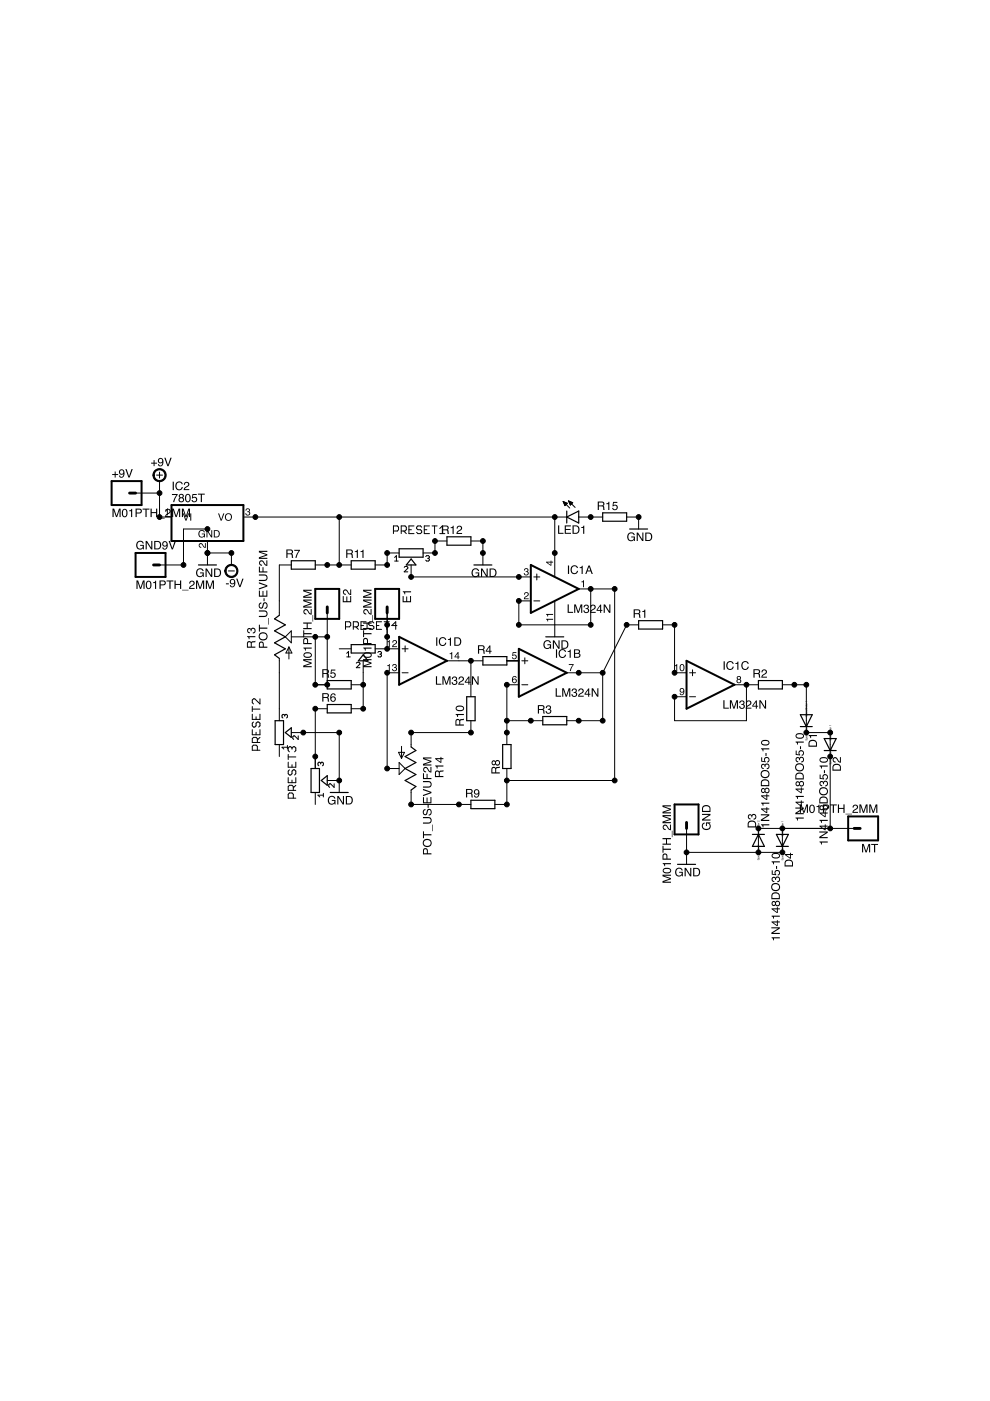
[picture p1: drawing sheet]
<svg xmlns="http://www.w3.org/2000/svg" width="210mm" height="297mm" viewBox="0 0 210 297" stroke-linecap="round" stroke-linejoin="round" font-family="sans-serif">
<g fill="#000">
<path d="M35 108.1l.6-.3v1.5h-.2v-1.1h-.4zM42.3 115.3a.87 .87 0 0 1 1 .6l.2 .1v-.8h.1v1l-.4-.2a.59 .59 0 0 0-.8-.6l-.1 .4 .4 .2v.1h-.4l-.1-.3zM52.2 107.9a.43 .43 0 0 1 .7-.1 .43 .43 0 0 1-.1 .7 .5 .5 0 0 1-.1 .8 .5 .5 0 0 1-.7-.5h.2a.3 .3 0 0 0 .4 .3 .3 .3 0 0 0 0-.5h-.2l.1-.2a.25 .25 0 0 0 .3-.2 .25 .25 0 0 0-.3-.3l-.5 .4zM108.7 138.3h.8v.2h-.7v.4a.52 .52 0 0 1 .7 .2 .52 .52 0 0 1-.3 .7 .52 .52 0 0 1-.7-.4h.2a.33 .33 0 0 0 .5 .1 .33 .33 0 0 0 .1-.5 .33 .33 0 0 0-.5 .1h-.2zM111.3 125.6a.52 .52 0 0 1 .8 .3 .52 .52 0 0 1-.5 .7l-.3 .3h.8v.1h-1l.2-.4a.59 .59 0 0 0 .5-.8h-.4l-.1 .3h-.2zM111.3 120.6a.43 .43 0 0 1 .6-.1 .43 .43 0 0 1 0 .7 .5 .5 0 0 1-.1 .8 .5 .5 0 0 1-.7-.5h.2a.3 .3 0 0 0 .4 .3 .3 .3 0 0 0 0-.5h-.2v-.2a.25 .25 0 0 0 .3-.2 .25 .25 0 0 0-.2-.3l-.5 .4zM123.3 123.3l.5-.3v1.5h-.2v-1.1h-.3zM120.6 140.8h1l-.6 1.5h-.2l.1-.3 .5-1h-.8z"/>
<path d="M32.6 97.6h.2v.5h.5v.2h-.5v.5h-.2v-.5h-.6v-.2h.6zM33.6 97.3a.67 .67 0 0 1 .9 0 .67 .67 0 0 1 .1 .8 .59 .59 0 0 1-.4 .7 .59 .59 0 0 1-.7-.4h.2a.35 .35 0 0 0 .4 .3 .35 .35 0 0 0 .3-.4v-.3a.56 .56 0 0 1-.8 .1 .56 .56 0 0 1 0-.8zM33.7 97.7a.37 .37 0 0 0 .7 0 .37 .37 0 0 0-.7 0zM34.8 97h.3l.5 1.6 .5-1.6h.3l-.7 1.8h-.2z"/>
<path d="M24.3 100h.2v.5h.6v.2h-.6v.5h-.2v-.5h-.5v-.2h.5zM25.4 99.7a.67 .67 0 0 1 .8 0 .67 .67 0 0 1 .2 .8 .59 .59 0 0 1-.4 .8 .59 .59 0 0 1-.8-.5h.3a.35 .35 0 0 0 .4 .3 .35 .35 0 0 0 .2-.4l.1-.2a.56 .56 0 0 1-.8 0 .56 .56 0 0 1 0-.8zM25.4 100.1a.4 .4 0 0 0 .8 0 .4 .4 0 0 0-.8 0zM26.6 99.5h.3l.5 1.5 .5-1.5h.2l-.6 1.7h-.3z"/>
<path d="M23.9 107.8h.3l.5 1.6 .5-1.6h.4v1.8h-.3v-1.5l-.5 1.5h-.2l-.5-1.5v1.5h-.2zM26 108.1a.63 .63 0 0 1 .8-.1 .63 .63 0 0 1 .2 .8 .65 .65 0 0 1-.5 .9 .65 .65 0 0 1-.7-.9zM26.3 108.1a.96 .96 0 0 0 .1 1.4 .85 .85 0 0 0 0-1.4zM27.4 108.2l.6-.3v1.7h-.2v-1.2h-.4zM28.7 107.8h.8a.52 .52 0 0 1 .6 .6 .52 .52 0 0 1-.6 .5h-.5v.7h-.3zM29 108v.7h.5a.31 .31 0 0 0 .3-.3 .31 .31 0 0 0-.3-.4zM30.2 107.8h1.5v.2h-.6v1.6h-.3v-1.6h-.6zM31.9 107.8h.3v.8h.9v-.8h.2v1.8h-.2v-.8h-.9v.8h-.3zM33.5 109.8h1.4v.1h-1.4zM35.2 108a.6 .6 0 0 1 1 .3 .6 .6 0 0 1-.6 .8l-.4 .3h1v.2h-1.2a1.47 1.47 0 0 1 .9-1.1 .35 .35 0 0 0-.3-.4 .35 .35 0 0 0-.3 .4h-.3zM36.5 107.8h.3l.5 1.6 .6-1.6h.3v1.8h-.2v-1.5l-.5 1.5h-.3l-.5-1.5v1.5h-.2zM38.6 107.8h.3l.5 1.6 .5-1.6h.4v1.8h-.2v-1.5l-.6 1.5h-.2l-.5-1.5v1.5h-.2z"/>
<path d="M29.1 114.9a.8 .8 0 0 1 1.4 .3h-.3a.65 .65 0 0 0-.9-.2 .65 .65 0 0 0-.1 1 .57 .57 0 0 0 .6 .3 .57 .57 0 0 0 .5-.6h-.6v-.2h.8v1h-.1l-.1-.2a.88 .88 0 0 1-1.2 0 .88 .88 0 0 1-.1-1.2zM30.9 114.7h.3l.9 1.4v-1.4h.2v1.8h-.3l-.9-1.5v1.5h-.2zM32.9 114.9v1.4h.5a.7 .7 0 0 0 .5-.7 .7 .7 0 0 0-.5-.7zM32.7 114.7h.7a.91 .91 0 0 1 .8 .9 .91 .91 0 0 1-.8 .9h-.7zM34.5 114.9a.67 .67 0 0 1 .9 0 .67 .67 0 0 1 .2 .9 .59 .59 0 0 1-.5 .7 .59 .59 0 0 1-.7-.4h.2a.35 .35 0 0 0 .4 .2 .35 .35 0 0 0 .3-.4v-.2a.56 .56 0 0 1-.8 0 .56 .56 0 0 1 0-.8zM34.6 115.3a.4 .4 0 0 0 .8 0 .4 .4 0 0 0-.8 0zM35.8 114.7h.2l.5 1.5 .5-1.5h.3l-.6 1.8h-.3z"/>
<path d="M36.6 102.1h.3v1.8h-.3zM37.4 102.3a.78 .78 0 0 1 .8-.2 .78 .78 0 0 1 .5 .6h-.2a.61 .61 0 0 0-.8-.3 .61 .61 0 0 0-.3 .8 .55 .55 0 0 0 .6 .5 .55 .55 0 0 0 .5-.4h.3a.83 .83 0 0 1-1.1 .6 .83 .83 0 0 1-.5-1.1zM39.2 102.3a.6 .6 0 0 1 .9 .3 .6 .6 0 0 1-.6 .7l-.3 .4h.9v.2h-1.2a1.47 1.47 0 0 1 1-1.1 .35 .35 0 0 0-.3-.5 .35 .35 0 0 0-.4 .5h-.2z"/>
<path d="M36.5 104.7h1.2l-.7 1.8h-.3l.1-.5 .6-1h-.9zM38.1 105.2a.3 .3 0 0 0 .6 0 .3 .3 0 0 0-.6 0zM38.1 106a.36 .36 0 0 0 .7 0 .36 .36 0 0 0-.7 0zM38 104.8a.5 .5 0 0 1 .8 0 .5 .5 0 0 1 0 .7 .54 .54 0 0 1 .1 .8 .54 .54 0 0 1-.9 0 .54 .54 0 0 1 .1-.8l-.2-.3zM39.4 104.9a.63 .63 0 0 1 .8-.1 .63 .63 0 0 1 .2 .8 .65 .65 0 0 1-.5 .9 .65 .65 0 0 1-.7-.9zM39.7 105a.96 .96 0 0 0 .1 1.3 .85 .85 0 0 0 0-1.4zM40.8 104.7h.9v.2h-.7l-.1 .5a.61 .61 0 0 1 .9 .3 .61 .61 0 0 1-.4 .8 .61 .61 0 0 1-.8-.5h.2a.38 .38 0 0 0 .6 .2 .38 .38 0 0 0 .1-.6 .38 .38 0 0 0-.6 .1h-.2zM42 104.7h1.4v.2h-.6v1.6h-.2v-1.6h-.6z"/>
<path d="M38.8 108.9h.2l.4 1.3 .5-1.3h.2l-.6 1.5h-.2zM40.3 108.9h.2v1.5h-.2z"/>
<path d="M42.3 112.6a.68 .68 0 0 1 1.1 .3h-.2a.58 .58 0 0 0-1 .1 .58 .58 0 0 0 .6 .8 .45 .45 0 0 0 .5-.5h-.5v-.2h.7v.8l-.2-.2a.77 .77 0 0 1-1.2 0 .77 .77 0 0 1 .2-1.1zM43.8 112.4h.2l.8 1.3v-1.3h.2v1.5h-.2l-.8-1.2v1.2h-.2zM45.5 112.6v1.2h.4a.6 .6 0 0 0 .5-.6 .6 .6 0 0 0-.5-.6zM45.3 112.4h.7a.78 .78 0 0 1 .6 .8 .78 .78 0 0 1-.6 .7h-.7z"/>
<path d="M46.2 108.9h.3l.4 1.3 .4-1.3h.3l-.6 1.5h-.2zM47.7 109.6a.8 .8 0 0 1 1.6 0 .8 .8 0 0 1-1.6 0zM47.9 109.6a.6 .6 0 0 0 1.2 0 .6 .6 0 0 0-1.2 0z"/>
<path d="M61 116.7v.6h.5a.31 .31 0 0 0 .4-.3 .31 .31 0 0 0-.4-.3zM60.7 116.5h.8a.49 .49 0 0 1 .6 .3 .49 .49 0 0 1-.2 .6l.2 .2 .1 .7h-.3l-.1-.7-.3-.1h-.5v.8h-.3zM62.4 116.6h1.2l-.7 1.7h-.3l.2-.5 .6-1h-1z"/>
<path d="M73.7 116.7v.6h.5a.31 .31 0 0 0 .4-.3 .31 .31 0 0 0-.4-.3zM73.4 116.5h.8a.49 .49 0 0 1 .6 .3 .49 .49 0 0 1-.2 .6l.2 .2 .1 .7h-.3l-.1-.7-.3-.1h-.5v.8h-.3zM75.2 116.9l.7-.4v1.8h-.3v-1.3h-.4zM76.4 116.9l.7-.4v1.8h-.3v-1.3h-.4z"/>
<path d="M94 111.6v.6h.5a.31 .31 0 0 0 .4-.3 .31 .31 0 0 0-.3-.3zM93.7 111.4h.9a.49 .49 0 0 1 .5 .3 .49 .49 0 0 1-.2 .6l.2 .2 .1 .7h-.3l-.1-.6-.3-.2h-.5v.8h-.3zM95.5 111.8l.7-.3v1.7h-.2v-1.2h-.5zM97 111.6a.6 .6 0 0 1 1 .3 .6 .6 0 0 1-.6 .7l-.4 .4h1v.2h-1.2a1.47 1.47 0 0 1 .9-1.1 .35 .35 0 0 0-.3-.5 .35 .35 0 0 0-.4 .5h-.2z"/>
<path d="M116.1 119.3l.6 .5v-.5zM115.8 119.1h.9v-.2h.2v.2h.4v.2h-.4v.6h-.2l-.9-.7z"/>
<path d="M118.3 111.4h.3v1.6h.9v.2h-1.2zM119.7 111.4h1.3v.2h-1v.6h1v.2h-1v.6h1.1v.2h-1.4zM121.6 111.6v1.4h.5a.7 .7 0 0 0 .5-.7 .7 .7 0 0 0-.5-.7zM121.4 111.4h.7a.91 .91 0 0 1 .8 .9 .91 .91 0 0 1-.8 .9h-.7zM123.2 111.8l.7-.4v1.8h-.3v-1.3h-.4z"/>
<path d="M120.4 119.9h.3v1.8h-.3zM121.2 120.1a.78 .78 0 0 1 .8-.2 .78 .78 0 0 1 .5 .5h-.2a.61 .61 0 0 0-.8-.3 .61 .61 0 0 0-.3 .9 .55 .55 0 0 0 .6 .5 .55 .55 0 0 0 .5-.5h.3a.83 .83 0 0 1-1.1 .7 .83 .83 0 0 1-.5-1.2zM122.9 120.3l.6-.4v1.8h-.2v-1.2h-.4zM124.9 120.2l-.3 .8h.6zM124.8 119.9h.2l.7 1.8h-.3l-.2-.5h-.7l-.2 .5h-.2z"/>
<path d="M127 106.5v.7h.5a.31 .31 0 0 0 .4-.3 .31 .31 0 0 0-.3-.4zM126.7 106.3h.9a.49 .49 0 0 1 .5 .3 .49 .49 0 0 1-.2 .6l.2 .3 .1 .6h-.3l-.1-.6-.3-.1h-.5v.7h-.3zM128.6 106.7l.6-.3v1.7h-.2v-1.2h-.4zM130 106.4h.9v.2h-.8v.5a.61 .61 0 0 1 .8 .3 .61 .61 0 0 1-.4 .8 .61 .61 0 0 1-.7-.5h.2a.38 .38 0 0 0 .6 .2 .38 .38 0 0 0 0-.6 .38 .38 0 0 0-.6 .1h-.1z"/>
<path d="M133.2 113.1a.8 .8 0 0 1 1.4 .4h-.2a.65 .65 0 0 0-1-.3 .65 .65 0 0 0-.1 1 .57 .57 0 0 0 .6 .3 .57 .57 0 0 0 .5-.6h-.6v-.2h.8v1h-.1l-.1-.2a.88 .88 0 0 1-1.2 0 .88 .88 0 0 1-.1-1.2zM135 112.9h.3l.9 1.5v-1.5h.2v1.8h-.3l-.9-1.4v1.4h-.2zM137.1 113.1v1.4h.4a.7 .7 0 0 0 .5-.7 .7 .7 0 0 0-.5-.7zM136.8 112.9h.7a.91 .91 0 0 1 .8 .9 .91 .91 0 0 1-.8 .9h-.7z"/>
<path d="M28.9 123.1h.4l.5 1.5 .5-1.5h.4v1.8h-.3v-1.5l-.5 1.5h-.2l-.5-1.5v1.5h-.3zM31.1 123.3a.63 .63 0 0 1 .8-.1 .63 .63 0 0 1 .2 .8 .65 .65 0 0 1-.6 .9 .65 .65 0 0 1-.6-.9zM31.4 123.4a.96 .96 0 0 0 .1 1.3 .85 .85 0 0 0 0-1.4zM32.5 123.5l.6-.4v1.8h-.2v-1.3h-.4zM33.8 123.1h.8a.52 .52 0 0 1 .6 .5 .52 .52 0 0 1-.6 .5h-.5v.8h-.3zM34.1 123.3v.6h.4a.31 .31 0 0 0 .4-.3 .31 .31 0 0 0-.4-.3zM35.3 123.1h1.5v.2h-.6v1.6h-.3v-1.6h-.6zM37 123.1h.2v.7h1v-.7h.2v1.8h-.2v-.9h-1v.9h-.2zM38.6 125.1h1.4v.1h-1.4zM40.3 123.2a.6 .6 0 0 1 1 .3 .6 .6 0 0 1-.6 .8l-.4 .4h1v.2h-1.2a1.47 1.47 0 0 1 .9-1.1 .35 .35 0 0 0-.3-.5 .35 .35 0 0 0-.4 .4h-.2zM41.6 123.1h.3l.5 1.5 .5-1.5h.4v1.8h-.2v-1.5l-.6 1.5h-.2l-.5-1.5v1.5h-.2zM43.6 123.1h.4l.5 1.5 .5-1.5h.4v1.8h-.3v-1.5l-.5 1.5h-.2l-.5-1.5v1.5h-.3z"/>
<path d="M41.8 120.7a.8 .8 0 0 1 1.4 .4h-.3a.65 .65 0 0 0-.9-.3 .65 .65 0 0 0-.1 1 .57 .57 0 0 0 .6 .4 .57 .57 0 0 0 .5-.6h-.6v-.2h.8v.9h-.2v-.2a.88 .88 0 0 1-1.2 0 .88 .88 0 0 1-.1-1.2zM43.6 120.5h.3l.9 1.5v-1.5h.2v1.8h-.3l-.9-1.4v1.4h-.2zM45.6 120.7v1.4h.5a.7 .7 0 0 0 .5-.7 .7 .7 0 0 0-.5-.7zM45.4 120.5h.7a.91 .91 0 0 1 .8 .9 .91 .91 0 0 1-.8 .9h-.7z"/>
<path d="M47.9 123.7h.6v.2h-.6zM48.9 122.9a.67 .67 0 0 1 .8 0 .67 .67 0 0 1 .2 .9 .59 .59 0 0 1-.4 .7 .59 .59 0 0 1-.8-.4h.3a.35 .35 0 0 0 .4 .2 .35 .35 0 0 0 .2-.4l.1-.2a.56 .56 0 0 1-.8 0 .56 .56 0 0 1 0-.8zM48.9 123.3a.4 .4 0 0 0 .8 0 .4 .4 0 0 0-.8 0zM50.1 122.7h.2l.6 1.5 .5-1.5h.2l-.6 1.8h-.3z"/>
<path d="M52.7 136.2l-.1 .9h.6l-.1-.8zM52.5 136l.5-.1 .3 .3 .2-.2 .6-.2v.3l-.6 .1-.1 .3v.6h.7v.2h-1.7v-1zM52.4 134.9h1.7v.2h-1.2v.4h-.2zM52.5 133.3l.4-.1 .3 .2a.58 .58 0 0 1 1 .1 .58 .58 0 0 1-.6 .8v-.2a.35 .35 0 0 0 .4-.5 .35 .35 0 0 0-.6 0l-.1 .2h-.2a.29 .29 0 0 0-.2-.4 .29 .29 0 0 0-.3 .3l.1 .3h.3v.3a.58 .58 0 0 1-.6-.4 .58 .58 0 0 1 .1-.6z"/>
<path d="M55 136.2l.4-.2 .4 .1 .1 1h.8v.2h-1.8zM55.2 136.3l-.1 .8h.6v-.7zM54.9 134.9a.93 .93 0 0 1 1.8 0 .93 .93 0 0 1-1.8 0zM55.3 134.5a.67 .67 0 0 0 0 .9 .67 .67 0 0 0 .9 0 .67 .67 0 0 0 .1-1l-.5-.1zM54.9 132.5h.2v.6h1.6v.2h-1.6v.6h-.2zM56.9 131h.1v1.4h-.1zM54.9 129.4h1a.72 .72 0 0 1 .8 .7 .72 .72 0 0 1-.8 .7h-1v-.2h1.1a.46 .46 0 0 0 .5-.5 .46 .46 0 0 0-.5-.4h-1.1zM55.1 127.8l.3-.1v.3a.42 .42 0 0 0-.3 .4 .42 .42 0 0 0 .4 .4 1.45 1.45 0 0 1 .7-1.1 .73 .73 0 0 1 .5 .7 .73 .73 0 0 1-.6 .7v-.2a.47 .47 0 0 0 .4-.5 .47 .47 0 0 0-.4-.5l-.1 .1a.89 .89 0 0 1-.8 1 .72 .72 0 0 1-.1-1.2zM55.9 126.8h.2v.7h-.2zM54.9 125.2h.2v1.1h.6v-1h.2v1h.6v-1.1h.2v1.3h-1.8zM54.9 123.4l1.8 .7v.3l-1.8 .6v-.3l1.5-.5-1.5-.5zM54.9 121.8h1a.72 .72 0 0 1 .8 .7 .72 .72 0 0 1-.8 .7h-1v-.3h1.1a.46 .46 0 0 0 .5-.4 .46 .46 0 0 0-.5-.5h-1.1zM54.9 120.1h.2v1h.6v-.8h.2v.8h.8v.3h-1.8zM55.1 118.9a.8 .8 0 0 1 1.1 .7l.3 .1v-.9h.2v1.2a1.47 1.47 0 0 1-1.1-.9 .35 .35 0 0 0-.5 .3 .35 .35 0 0 0 .5 .3v.3a.6 .6 0 0 1-.6-.4 .6 .6 0 0 1 .1-.7zM54.9 116.8h1.8v.2h-1.5l1.5 .5v.3l-1.5 .5h1.5v.2h-1.8v-.3l1.5-.6-1.5-.5z"/>
<path d="M72.7 126.4h.2v1.1h.5v-1h.2v1h.6v-1.1h.3v1.3h-1.8zM72.9 125.1a.8 .8 0 0 1 1.1 .7l.3 .1v-.9h.2v1.2a1.47 1.47 0 0 1-1.1-1 .35 .35 0 0 0-.5 .3 .35 .35 0 0 0 .4 .4v.2a.6 .6 0 0 1-.6-.3 .6 .6 0 0 1 .2-.7z"/>
<path d="M82.1 136l.5-.3v1.5h-.2v-1.1h-.3zM83.4 135.8a.52 .52 0 0 1 .8 .2 .52 .52 0 0 1-.6 .7l-.2 .3h.8v.2h-1.1l.2-.5a.59 .59 0 0 0 .6-.7l-.4-.1-.1 .3h-.2z"/>
<path d="M85.4 126.4h.2v1.1h.5v-1h.2v1h.6v-1.1h.3v1.3h-1.8zM85.4 125.4h1.8v.2h-1.3v.4h-.1z"/>
<path d="M92.5 135.1h.2v1.8h-.2zM93.2 135.4a.78 .78 0 0 1 .8-.3 .78 .78 0 0 1 .6 .6h-.2a.61 .61 0 0 0-.9-.3 .61 .61 0 0 0-.2 .8 .55 .55 0 0 0 .5 .6 .55 .55 0 0 0 .6-.5h.2a.83 .83 0 0 1-1.1 .6 .83 .83 0 0 1-.4-1.1zM95 135.5l.6-.3v1.7h-.2v-1.2h-.4zM96.6 135.3v1.4h.4a.7 .7 0 0 0 .6-.7 .7 .7 0 0 0-.6-.7zM96.3 135.1h.7a.91 .91 0 0 1 .8 .9 .91 .91 0 0 1-.8 .9h-.7z"/>
<path d="M95.3 138.5l.6-.2v1.4h-.2v-1h-.4zM97 138.5l-.5 .7h.5zM97.1 138.2h.1v1h.2v.2h-.2v.3h-.2v-.3h-.6z"/>
<path d="M100.2 120.7a.8 .8 0 0 1 1.4 .4h-.3a.65 .65 0 0 0-.9-.3 .65 .65 0 0 0-.1 1 .57 .57 0 0 0 .6 .4 .57 .57 0 0 0 .5-.6h-.6v-.2h.8v.9h-.1l-.1-.2a.88 .88 0 0 1-1.2 0 .88 .88 0 0 1-.1-1.2zM102 120.5h.3l.9 1.5v-1.5h.2v1.8h-.3l-.9-1.4v1.4h-.2zM104 120.7v1.4h.5a.7 .7 0 0 0 .5-.7 .7 .7 0 0 0-.5-.7zM103.8 120.5h.7a.91 .91 0 0 1 .8 .9 .91 .91 0 0 1-.8 .9h-.7z"/>
<path d="M101.6 137v.6h.5a.31 .31 0 0 0 .4-.3 .31 .31 0 0 0-.3-.3zM101.3 136.8h.9a.49 .49 0 0 1 .5 .3 .49 .49 0 0 1-.2 .6l.2 .2 .1 .7h-.3l-.1-.6-.3-.2h-.5v.8h-.3zM103.7 137.2l-.5 .8h.5zM103.8 136.8h.2v1.2h.2v.2h-.2v.4h-.2v-.4h-.8v-.2z"/>
<path d="M115.8 131.2h1.5v.2h-1.1v.4h-.1zM115.8 130.2h1.5v.2h-1.1v.3h-.1z"/>
<path d="M115.5 136a.8 .8 0 0 1 1.3 .3h-.2a.65 .65 0 0 0-1-.2 .65 .65 0 0 0-.1 .9 .57 .57 0 0 0 .7 .4 .57 .57 0 0 0 .4-.6h-.5v-.2h.7v1h-.1l-.1-.3a.88 .88 0 0 1-1.2 .1 .88 .88 0 0 1-.1-1.2zM117.2 135.8h.3l.9 1.4v-1.4h.2v1.8h-.2l-.9-1.5v1.5h-.3zM119.3 136v1.3h.4a.7 .7 0 0 0 .6-.6 .7 .7 0 0 0-.6-.7zM119 135.8h.8a.91 .91 0 0 1 .7 .9 .91 .91 0 0 1-.7 .9h-.8z"/>
<path d="M117.9 137.7h.2v1.8h-.2zM118.6 137.9a.78 .78 0 0 1 .8-.3 .78 .78 0 0 1 .6 .6h-.2a.61 .61 0 0 0-.9-.3 .61 .61 0 0 0-.2 .9 .55 .55 0 0 0 .5 .5 .55 .55 0 0 0 .6-.5h.2a.83 .83 0 0 1-1.1 .7 .83 .83 0 0 1-.4-1.2zM120.4 138.1l.6-.4v1.8h-.2v-1.3h-.4zM121.9 137.9v.5h.5a.29 .29 0 0 0 .3-.3 .29 .29 0 0 0-.3-.2zM121.9 138.6v.7l.9-.2-.1-.4zM121.7 137.7h.8a.44 .44 0 0 1 .5 .3 .44 .44 0 0 1-.2 .5 .51 .51 0 0 1 .3 .6 .51 .51 0 0 1-.6 .4h-.8z"/>
<path d="M120.4 128.1h.2v1.6h.9v.2h-1.1zM121.7 128.1h.4l.5 1.6 .5-1.6h.4v1.8h-.3v-1.5l-.5 1.5h-.2l-.5-1.5v1.5h-.3zM123.9 128.3a.5 .5 0 0 1 .8 0 .5 .5 0 0 1-.1 .7 .58 .58 0 0 1-.1 1 .58 .58 0 0 1-.8-.6h.2a.35 .35 0 0 0 .5 .4 .35 .35 0 0 0 0-.7h-.2v-.2a.29 .29 0 0 0 .4-.2 .29 .29 0 0 0-.3-.3l-.3 .1v.3h-.3zM125.3 128.3a.6 .6 0 0 1 1 .3 .6 .6 0 0 1-.6 .8l-.4 .3h1v.2h-1.2a1.47 1.47 0 0 1 .9-1.1 .35 .35 0 0 0-.3-.4 .35 .35 0 0 0-.3 .4h-.3zM127.2 128.5l-.5 .8h.5zM127.3 128.2h.2v1.1h.2v.2h-.2v.4h-.3v-.4h-.7v-.2zM128 128.1h.3l.9 1.5v-1.5h.2v1.8h-.3l-.9-1.4v1.4h-.2z"/>
<path d="M134.6 129.4v.6h.6a.31 .31 0 0 0 .3-.3 .31 .31 0 0 0-.3-.3zM134.4 129.2h.8a.49 .49 0 0 1 .5 .3 .49 .49 0 0 1-.2 .6l.2 .2 .1 .7h-.3v-.7l-.4-.1h-.5v.8h-.2zM136.2 129.6l.6-.4v1.8h-.2v-1.3h-.4z"/>
<path d="M64.3 139.7h1.8v.3h-1.5l1.5 .5v.2l-1.5 .5h1.5v.3h-1.8v-.4l1.5-.5-1.5-.5zM64.5 138.5a1.06 1.06 0 0 1 1.6 .4 .97 .97 0 0 1-.9 .6 .97 .97 0 0 1-.9-.6zM64.6 138.7a.68 .68 0 0 0 1.1 .5l.2-.2a.66 .66 0 0 0-1-.4zM64.3 137.3h1.8v.2h-1.3v.4h-.1zM64.4 135.4l.4-.2 .4 .2 .1 .9h.8v.3h-1.8zM64.6 135.5l-.1 .8h.6l-.1-.7zM64.3 133.6h.2v.6h1.6v.3h-1.6v.6h-.2zM64.3 132h1.8v.2h-.9v1h.9v.2h-1.8v-.2h.7v-1h-.7zM66.3 130.4h.1v1.4h-.1zM64.5 129.3a.8 .8 0 0 1 1.1 .6l.3 .2v-1h.2v1.2a1.47 1.47 0 0 1-1.1-.9 .35 .35 0 0 0-.5 .3 .35 .35 0 0 0 .5 .4v.2a.6 .6 0 0 1-.6-.4 .6 .6 0 0 1 .1-.6zM64.3 127.1h1.8v.2h-1.5l1.5 .6v.2l-1.5 .5h1.5v.2h-1.8v-.3l1.5-.5-1.5-.5zM64.3 125h1.8v.3h-1.5l1.5 .5v.2l-1.5 .5h1.5v.3h-1.8v-.4l1.5-.5-1.5-.5z"/>
<path d="M68.6 142.1v.6h.5a.31 .31 0 0 0 .4-.3 .31 .31 0 0 0-.3-.3zM68.3 141.9h.9a.49 .49 0 0 1 .5 .3 .49 .49 0 0 1-.2 .6l.2 .2 .1 .7h-.3l-.1-.7-.3-.1h-.5v.8h-.3zM70.2 142h.9v.2h-.7l-.1 .5a.61 .61 0 0 1 .9 .2 .61 .61 0 0 1-.5 .9 .61 .61 0 0 1-.7-.6h.2a.38 .38 0 0 0 .6 .2 .38 .38 0 0 0 0-.6 .38 .38 0 0 0-.6 .1h-.1z"/>
<path d="M68.6 147.2v.6h.5a.31 .31 0 0 0 .4-.3 .31 .31 0 0 0-.3-.3zM68.3 147h.9a.49 .49 0 0 1 .5 .3 .49 .49 0 0 1-.2 .6l.2 .2 .1 .7h-.3l-.1-.7-.3-.1h-.5v.8h-.3zM70.2 147.2l.6-.2 .3 .3 .1 .2h-.3a.36 .36 0 0 0-.4-.3 .36 .36 0 0 0-.2 .5l-.1 .2a.58 .58 0 0 1 .9 .2 .58 .58 0 0 1-.4 .8 .58 .58 0 0 1-.7-.6zM70.3 148.2a.37 .37 0 0 0 .7 0 .37 .37 0 0 0-.7 0z"/>
<path d="M77 139.7h1.8v.3h-1.5l1.5 .5v.2l-1.5 .5h1.5v.3h-1.8v-.4l1.5-.5-1.5-.5zM77.2 138.5a1.06 1.06 0 0 1 1.6 .4 .97 .97 0 0 1-.9 .6 .97 .97 0 0 1-.9-.6zM77.3 138.7a.68 .68 0 0 0 1.1 .5l.2-.2a.66 .66 0 0 0-1-.4zM77 137.3h1.8v.2h-1.3v.4h-.1zM77.1 135.4l.4-.2 .4 .2 .1 .9h.8v.3h-1.8zM77.3 135.5l-.1 .8h.6l-.1-.7zM77 133.6h.2v.6h1.6v.3h-1.6v.6h-.2zM77 132h1.8v.2h-.9v1h.9v.2h-1.8v-.2h.7v-1h-.7zM79 130.4h.1v1.4h-.1zM77.2 129.3a.8 .8 0 0 1 1.1 .6l.3 .2v-1h.2v1.2a1.47 1.47 0 0 1-1.1-.9 .35 .35 0 0 0-.5 .3 .35 .35 0 0 0 .4 .4v.2a.6 .6 0 0 1-.5-.4 .6 .6 0 0 1 .1-.6zM77 127.1h1.8v.2h-1.5l1.5 .6v.2l-1.5 .5h1.5v.2h-1.8v-.3l1.5-.5-1.5-.5zM77 125h1.8v.3h-1.5l1.5 .5v.2l-1.5 .5h1.5v.3h-1.8v-.4l1.5-.5-1.5-.5z"/>
<path d="M82.1 141.1l.5-.3v1.5h-.2v-1.1h-.3zM83.3 140.9a.43 .43 0 0 1 .7-.1 .43 .43 0 0 1-.1 .7 .5 .5 0 0 1-.1 .9 .5 .5 0 0 1-.7-.6h.2a.3 .3 0 0 0 .5 .3 .3 .3 0 0 0 0-.5h-.3l.1-.2a.25 .25 0 0 0 .3-.2 .25 .25 0 0 0-.2-.2l-.5 .3z"/>
<path d="M92.4 143.4h.3v1.6h.9v.2h-1.2zM93.8 143.4h.4l.5 1.5 .5-1.5h.3v1.8h-.2v-1.5l-.5 1.5h-.3l-.5-1.5v1.5h-.2zM96 143.5a.5 .5 0 0 1 .7 0 .5 .5 0 0 1 0 .7 .58 .58 0 0 1-.1 1 .58 .58 0 0 1-.8-.6h.2a.35 .35 0 0 0 .5 .4 .35 .35 0 0 0 0-.6h-.3l.1-.2a.29 .29 0 0 0 .4-.2 .29 .29 0 0 0-.3-.4l-.3 .2-.1 .2h-.2zM97.4 143.5a.6 .6 0 0 1 1 .3 .6 .6 0 0 1-.6 .8l-.4 .4h1v.2h-1.2a1.47 1.47 0 0 1 .9-1.1 .35 .35 0 0 0-.3-.5 .35 .35 0 0 0-.4 .4h-.2zM99.3 143.8l-.6 .8h.6zM99.3 143.4h.2v1.2h.3v.1h-.3v.5h-.2v-.5h-.8v-.2zM100.1 143.4h.2l1 1.4v-1.4h.2v1.8h-.3l-.9-1.5v1.5h-.2z"/>
<path d="M96.9 152.7l-.1 .9h.6l-.1-.8zM96.7 152.5l.5-.1 .3 .3 .2-.2 .7-.1v.3h-.7l-.1 .3v.6h.8v.2h-1.8v-1zM96.6 151.4h1.8v.2h-1.3v.4h-.2zM96.7 149.8a1.06 1.06 0 0 1 1.7 .4 .97 .97 0 0 1-.9 .6 .97 .97 0 0 1-.9-.6zM96.9 150a.68 .68 0 0 0 1.1 .5l.2-.2a.66 .66 0 0 0-1.1-.4z"/>
<path d="M108.7 143.5l.6-.1 .2 .3-.5-.2-.3 .5a.51 .51 0 0 1 .8 .2 .51 .51 0 0 1-.3 .7 .51 .51 0 0 1-.6-.5zM108.8 144.4a.32 .32 0 0 0 .6 0 .32 .32 0 0 0-.6 0z"/>
<path d="M114.3 149.7v.6h.5a.31 .31 0 0 0 .4-.3 .31 .31 0 0 0-.3-.3zM114 149.5h.9a.49 .49 0 0 1 .5 .3 .49 .49 0 0 1-.2 .6l.2 .2 .1 .7h-.3l-.1-.7-.3-.1h-.5v.8h-.3zM115.9 149.7a.5 .5 0 0 1 .8-.1 .5 .5 0 0 1-.1 .8 .58 .58 0 0 1-.1 1 .58 .58 0 0 1-.8-.6h.2a.35 .35 0 0 0 .5 .3 .35 .35 0 0 0 0-.6h-.2v-.2a.29 .29 0 0 0 .4-.2 .29 .29 0 0 0-.3-.4l-.3 .2-.1 .2h-.2z"/>
<path d="M117.8 145.9h.3v1.6h.9v.2h-1.2zM119.2 145.9h.3l.6 1.5 .5-1.5h.3v1.8h-.2v-1.5l-.5 1.5h-.3l-.5-1.5v1.5h-.2zM121.4 146.1a.5 .5 0 0 1 .7-.1 .5 .5 0 0 1 0 .8 .58 .58 0 0 1-.1 1 .58 .58 0 0 1-.8-.6h.2a.35 .35 0 0 0 .5 .4 .35 .35 0 0 0 0-.7h-.3l.1-.2a.29 .29 0 0 0 .4-.2 .29 .29 0 0 0-.3-.3l-.3 .1-.1 .2h-.2zM122.8 146.1a.6 .6 0 0 1 1 .3 .6 .6 0 0 1-.7 .7l-.3 .4h1v.2h-1.2a1.47 1.47 0 0 1 .9-1.1 .35 .35 0 0 0-.3-.5 .35 .35 0 0 0-.4 .5h-.2zM124.7 146.3l-.6 .8h.6zM124.7 146h.2v1.1h.3v.2h-.3v.4h-.2v-.4h-.8v-.2zM125.5 145.9h.2l.9 1.5v-1.5h.3v1.8h-.3l-.9-1.4v1.4h-.2z"/>
<path d="M143 141.1l.6-.3v1.5h-.2v-1.1h-.4zM144.3 140.9a.64 .64 0 0 1 .8 .2 .64 .64 0 0 1 0 .8 .53 .53 0 0 1-.7 .4 .53 .53 0 0 1-.3-.7zM144.5 141a.83 .83 0 0 0 .1 1.1 .7 .7 0 0 0 0-1.1z"/>
<path d="M144.2 146a.66 .66 0 0 1 .9 .2 .66 .66 0 0 1-.1 .8 .46 .46 0 0 1-.5 .4 .46 .46 0 0 1-.4-.4h.2a.3 .3 0 0 0 .4 .2 .3 .3 0 0 0 .2-.3v-.2a.48 .48 0 0 1-.7 0 .48 .48 0 0 1 0-.7zM144.3 146.4a.32 .32 0 0 0 .6 0 .32 .32 0 0 0-.6 0z"/>
<path d="M153.4 148.5h.2v1.5h.9v.3h-1.1zM154.8 148.5h.3l.5 1.5 .5-1.5h.4v1.8h-.3v-1.6l-.5 1.6h-.2l-.5-1.6v1.6h-.2zM156.9 148.6a.5 .5 0 0 1 .8 0 .5 .5 0 0 1-.1 .7 .58 .58 0 0 1-.1 1 .58 .58 0 0 1-.8-.6h.2a.35 .35 0 0 0 .5 .4 .35 .35 0 0 0 0-.6l-.2-.1v-.1a.29 .29 0 0 0 .4-.3 .29 .29 0 0 0-.3-.3l-.3 .2v.2h-.2zM158.4 148.6a.6 .6 0 0 1 .9 .3 .6 .6 0 0 1-.6 .8l-.3 .3h.9v.3h-1.2a1.47 1.47 0 0 1 1-1.1 .35 .35 0 0 0-.4-.5 .35 .35 0 0 0-.3 .4h-.2zM160.3 148.8l-.6 .8h.6zM160.3 148.5h.2v1.1h.2v.2h-.2v.5h-.2v-.5h-.8v-.2zM161 148.5h.3l.9 1.4v-1.4h.2v1.8h-.2l-1-1.5v1.5h-.2z"/>
<path d="M153.4 140.2h.3v1.8h-.3zM154.2 140.4a.78 .78 0 0 1 .8-.2 .78 .78 0 0 1 .6 .5h-.3a.61 .61 0 0 0-.8-.2 .61 .61 0 0 0-.3 .8 .55 .55 0 0 0 .6 .5 .55 .55 0 0 0 .5-.5h.3a.83 .83 0 0 1-1.1 .7 .83 .83 0 0 1-.5-1.2zM155.9 140.6l.7-.3v1.7h-.3v-1.2h-.4zM157.4 140.4a.78 .78 0 0 1 .8-.2 .78 .78 0 0 1 .5 .5h-.2a.61 .61 0 0 0-.8-.2 .61 .61 0 0 0-.3 .8 .55 .55 0 0 0 .6 .5 .55 .55 0 0 0 .5-.5h.3a.83 .83 0 0 1-1.1 .7 .83 .83 0 0 1-.5-1.2z"/>
<path d="M156.4 143.7a.25 .25 0 0 0 .5 0 .25 .25 0 0 0-.5 0zM156.3 144.4a.35 .35 0 0 0 .7 0 .35 .35 0 0 0-.7 0zM156.3 143.4a.43 .43 0 0 1 .7 0 .43 .43 0 0 1-.1 .6 .46 .46 0 0 1 .1 .7 .46 .46 0 0 1-.7 0 .46 .46 0 0 1 .1-.7l-.2-.3z"/>
<path d="M160 142.1v.6h.5a.31 .31 0 0 0 .4-.3 .31 .31 0 0 0-.3-.3zM159.7 141.9h.9a.49 .49 0 0 1 .5 .3 .49 .49 0 0 1-.2 .6l.2 .2 .1 .7h-.3v-.7l-.4-.1h-.5v.8h-.3zM161.7 142a.6 .6 0 0 1 .9 .3 .6 .6 0 0 1-.6 .8l-.3 .4h.9v.2h-1.2a1.47 1.47 0 0 1 .9-1.1 .35 .35 0 0 0-.3-.5 .35 .35 0 0 0-.3 .4h-.3z"/>
<path d="M170.8 151.6h.1v.3l.2-.3 .1 .2-.2 .1v-.2l-.2 .2zM170.9 151.4a.1 .1 0 0 0 .2 0 .1 .1 0 0 0-.2 0zM170.9 151.3h.2l.2 .2h-.4zM170.9 151.2h.3zM170.9 150.9l.1 .2 .1-.2 .1 .1-.2 .1zM170.9 150.6l.1-.1 .1 .3v-.3a.16 .16 0 0 1 0 .3 .16 .16 0 0 1-.2 0 .16 .16 0 0 1 0-.2zM170.9 150.6l.1 .2zM170.8 150.3a.21 .21 0 0 1 .4 0 .21 .21 0 0 1-.4 0zM170.8 150.3a.16 .16 0 0 0 .3 0 .16 .16 0 0 0-.3 0zM170.9 149.9l.3 .1h-.3zM170.9 149.7a.1 .1 0 0 0 .2 0 .1 .1 0 0 0-.2 0zM170.8 149.6h.4v.2l-.2 .1zM170.9 149.3h.1l.1 .2v-.2a.16 .16 0 0 1 0 .2 .16 .16 0 0 1-.2 .1 .16 .16 0 0 1 0-.3zM170.9 149.3l.1 .2zM170.9 149.1l.3 .1h-.3zM170.8 148.7h.4l-.4 .1z"/>
<path d="M170.8 156.7h.1v.2l.2-.2 .1 .2-.2 .1v-.3l-.2 .3zM170.9 156.5a.1 .1 0 0 0 .2 0 .1 .1 0 0 0-.2 0zM170.9 156.4h.2l.2 .2h-.4zM170.9 156.2l.3 .1zM170.9 156l.1 .1 .1-.2 .1 .2-.2 .1zM170.9 155.7l.1-.1 .1 .2v-.2a.16 .16 0 0 1 0 .3 .16 .16 0 0 1-.2 0 .16 .16 0 0 1 0-.2zM170.9 155.7l.1 .1zM170.8 155.4a.21 .21 0 0 1 .4 0 .21 .21 0 0 1-.4 0zM170.8 155.4a.16 .16 0 0 0 .3 0 .16 .16 0 0 0-.3 0zM170.9 155l.3 .1h-.3zM170.9 154.8a.1 .1 0 0 0 .2 0 .1 .1 0 0 0-.2 0zM170.8 154.7h.4v.2h-.2zM170.9 154.4l.1-.1 .1 .3v-.2a.16 .16 0 0 1 0 .2 .16 .16 0 0 1-.2 0 .16 .16 0 0 1 0-.2zM170.9 154.4l.1 .2zM170.9 154.1l.3 .2h-.3zM170.8 153.7l.3 .2 .1-.2v.3l-.3-.3-.1 .2z"/>
<path d="M171.8 157.2l-.1 .3-.1 .6h1.4v-.5a.72 .72 0 0 0-1.2-.4zM171.7 157a.97 .97 0 0 1 1.5 .6v.7h-1.8l.1-.9zM171.5 155.8h1.7v.3h-1.2v.4h-.2z"/>
<path d="M175.9 156.7h.1l-.1 .2 .3-.2v.2l-.1 .1v-.3l-.2 .3zM176 156.5a.1 .1 0 0 0 .2 0 .1 .1 0 0 0-.2 0zM176 156.4h.2l.2 .2h-.5zM175.9 156.2l.3 .1zM176 156l.1 .1 .1-.2v.2l-.2 .1zM176 155.7l.1-.1 .1 .2-.1-.2a.16 .16 0 0 1 .1 .3 .16 .16 0 0 1-.2 0 .16 .16 0 0 1 0-.2zM176 155.7l.1 .1zM175.8 155.4a.25 .25 0 0 1 .5 0 .25 .25 0 0 1-.5 0zM175.9 155.4a.16 .16 0 0 0 .3 0 .16 .16 0 0 0-.3 0zM175.9 155l.3 .1h-.3zM176 154.8a.1 .1 0 0 0 .2 0 .1 .1 0 0 0-.2 0zM175.8 154.7h.4v.2h-.2zM176 154.4l.1-.1 .1 .3-.1-.2a.16 .16 0 0 1 .1 .2 .16 .16 0 0 1-.2 0 .16 .16 0 0 1 0-.2zM176 154.4l.1 .2zM175.9 154.1l.3 .2h-.3zM175.8 153.8h.4l-.3 .1z"/>
<path d="M69.7 169a.8 .8 0 0 1 1.4 .3h-.2a.65 .65 0 0 0-1-.2 .65 .65 0 0 0-.1 1 .57 .57 0 0 0 .7 .3 .57 .57 0 0 0 .4-.6h-.6v-.2h.8v1h-.1l-.1-.3a.88 .88 0 0 1-1.2 .1 .88 .88 0 0 1-.1-1.2zM71.5 168.8h.3l.9 1.4v-1.4h.2v1.8h-.2l-1-1.5v1.5h-.2zM73.6 169v1.4h.4a.7 .7 0 0 0 .6-.7 .7 .7 0 0 0-.6-.7zM73.3 168.8h.8a.91 .91 0 0 1 .7 .9 .91 .91 0 0 1-.8 .9h-.7z"/>
<path d="M92.6 163.6l-.2 .9h.6v-.8zM92.4 163.5l.4-.1 .3 .2 .2-.2 .7-.1v.3l-.6 .1-.2 .3v.5h.8v.3h-1.8v-1.1zM92.3 162.3h1.7v.2h-1.2v.4h-.2zM92.6 161l.8 .5v-.5zM92.3 160.7h1.1v-.2h.2v.2h.4v.3h-.4v.7h-.2l-1.1-.8z"/>
<path d="M99 167.5v.6h.6a.31 .31 0 0 0 .4-.3 .31 .31 0 0 0-.4-.3zM98.8 167.3h.8a.49 .49 0 0 1 .6 .3 .49 .49 0 0 1-.2 .6l.2 .2 .1 .7h-.3l-.1-.7-.3-.1h-.6v.8h-.2zM100.6 167.5a.67 .67 0 0 1 .9 0 .67 .67 0 0 1 .1 .8 .59 .59 0 0 1-.4 .8 .59 .59 0 0 1-.7-.5h.2a.35 .35 0 0 0 .4 .3 .35 .35 0 0 0 .3-.4v-.2a.56 .56 0 0 1-.8 0 .56 .56 0 0 1 0-.8zM100.7 167.9a.37 .37 0 0 0 .7 0 .37 .37 0 0 0-.7 0z"/>
<path d="M104.5 162.9l-.1 .9h.6l-.1-.9zM104.3 162.7l.5-.1 .3 .2 .2-.2 .7-.1v.3l-.7 .1-.1 .3v.6h.8v.2h-1.8v-1zM104.4 161.7a.3 .3 0 0 0 .6 0 .3 .3 0 0 0-.6 0zM105.1 161.7a.4 .4 0 0 0 .8 0 .4 .4 0 0 0-.8 0zM104.4 161.3l.3-.1 .3 .2a.54 .54 0 0 1 .8-.1 .54 .54 0 0 1 0 .8 .54 .54 0 0 1-.8-.1 .5 .5 0 0 1-.7 .1 .5 .5 0 0 1 .1-.8z"/>
<path d="M149 174.6l.4-.2v.2a.65 .65 0 0 0-.2 1 .65 .65 0 0 0 .9 .1 .57 .57 0 0 0 .4-.7 .57 .57 0 0 0-.6-.4v.5h-.2v-.7h.9v.1l-.2 .1a.88 .88 0 0 1 .1 1.2 .88 .88 0 0 1-1.2 .1 .86 .86 0 0 1-.3-1.3zM148.8 172.6h1.8v.2l-1.4 .9h1.4v.3h-1.8v-.3l1.5-.9h-1.5zM149.2 171.1l-.1 .2v.6h1.3v-.4a.72 .72 0 0 0-1.2-.4zM149.1 170.9a.97 .97 0 0 1 1.5 .5v.8h-1.8l.1-1z"/>
<path d="M158.9 174.3l-.1 .3-.1 .6h1.4v-.4a.72 .72 0 0 0-1.2-.5zM158.8 174.1a.97 .97 0 0 1 1.5 .6v.7h-1.8l.1-.9zM158.7 172.8l.3-.2 .4 .3a.58 .58 0 0 1 1 .1 .58 .58 0 0 1-.6 .8v-.2a.36 .36 0 0 0 .4-.6 .35 .35 0 0 0-.7 0v.3h-.2a.29 .29 0 0 0-.2-.4 .29 .29 0 0 0-.3 .3l.1 .3h.2v.2a.58 .58 0 0 1-.5-.3 .58 .58 0 0 1 .1-.6z"/>
<path d="M160.6 177h.1v.2l.2-.2 .1 .2-.1 .1v-.3l-.3 .3zM160.7 176.8a.1 .1 0 0 0 .2 0 .1 .1 0 0 0-.2 0zM160.7 176.7h.2l.2 .2h-.4zM160.7 176.5l.3 .1zM160.7 176.3l.1 .1 .1-.2 .1 .2-.2 .1zM160.7 176l.2-.1v.2v-.2a.16 .16 0 0 1 .1 .2 .16 .16 0 0 1-.3 .1 .16 .16 0 0 1 0-.2zM160.8 176v.1zM160.6 175.7a.21 .21 0 0 1 .4 0 .21 .21 0 0 1-.4 0zM160.6 175.7a.16 .16 0 0 0 .3 0 .16 .16 0 0 0-.3 0zM160.7 175.3l.3 .1h-.3zM160.7 175.1a.1 .1 0 0 0 .2 0 .1 .1 0 0 0-.2 0zM160.6 175h.4v.2h-.2zM160.7 174.7l.2-.1v.3v-.3a.16 .16 0 0 1 .1 .3 .16 .16 0 0 1-.3 0 .16 .16 0 0 1 0-.2zM160.8 174.7v.2zM160.7 174.4l.3 .2h-.3zM160.6 174l.3 .2 .1-.2v.2l-.3-.2-.1 .2z"/>
<path d="M161.4 174.8h1.7v.2h-1.2v.4h-.2zM161.3 172.6h1.8v.3l-1.4 .9h1.4v.3h-1.8v-.3l1.5-.9h-1.5zM161.7 171.6l.8 .6v-.6zM161.4 171.4h1.1v-.3h.2v.3h.4v.2h-.4v.8h-.2l-1.1-.8zM161.4 170.2h1.7v.2h-1.2v.4h-.2zM161.7 168.8l.8 .6v-.6zM161.4 168.6h1.1v-.2h.2v.2h.4v.2h-.4v.8h-.2l-1.1-.8zM161.5 167.6a.3 .3 0 0 0 .6 0 .3 .3 0 0 0-.6 0zM162.3 167.6a.36 .36 0 0 0 .7 0 .36 .36 0 0 0-.7 0zM161.5 167.2l.3-.1 .4 .2a.54 .54 0 0 1 .8-.1 .54 .54 0 0 1 0 .8 .54 .54 0 0 1-.8-.1 .5 .5 0 0 1-.8 .1 .5 .5 0 0 1 .1-.8zM161.7 165.6l-.2 .2v.6h1.4v-.4a.72 .72 0 0 0-1.2-.4zM161.6 165.4a.97 .97 0 0 1 1.5 .6v.7h-1.8v-1zM161.3 164.1a.95 .95 0 0 1 1.9 0 .95 .95 0 0 1-1.9 0zM161.7 163.7a.67 .67 0 0 0 .1 .9 .67 .67 0 0 0 .9 0 .67 .67 0 0 0 0-1l-.5-.1zM161.5 162.1l.3-.2 .4 .3a.58 .58 0 0 1 1 .1 .58 .58 0 0 1-.6 .8v-.2a.35 .35 0 0 0 .3-.5 .35 .35 0 0 0-.6-.1v.3h-.2a.29 .29 0 0 0-.2-.4 .29 .29 0 0 0-.3 .3l.1 .3h.2v.2a.58 .58 0 0 1-.5-.3 .58 .58 0 0 1 .1-.6zM161.4 160.6h.2v.7l.5 .1a.61 .61 0 0 1 .3-.9 .61 .61 0 0 1 .8 .4 .61 .61 0 0 1-.5 .8v-.2a.38 .38 0 0 0 .1-.6 .38 .38 0 0 0-.6-.1 .38 .38 0 0 0 .1 .6v.2l-.9-.1zM162.3 159.7h.2v.6h-.2zM161.4 158.7h1.7v.2h-1.2v.4h-.2zM161.5 157.1a1.06 1.06 0 0 1 1.7 .4 .97 .97 0 0 1-.9 .6 .97 .97 0 0 1-.9-.6zM161.6 157.3a.68 .68 0 0 0 1.1 .5l.2-.2a.66 .66 0 0 0-1-.5z"/>
<path d="M165.7 177h.1v.2l.2-.2 .1 .2-.1 .1v-.3l-.3 .3zM165.8 176.8a.1 .1 0 0 0 .2 0 .1 .1 0 0 0-.2 0zM165.8 176.7h.2l.2 .2h-.4zM165.8 176.6h.3zM165.8 176.3l.1 .1 .1-.1 .1 .1-.2 .1zM165.8 176l.2-.1v.2v-.2a.16 .16 0 0 1 .1 .3 .16 .16 0 0 1-.3 0 .16 .16 0 0 1 0-.2zM165.9 176v.2zM165.7 175.7a.21 .21 0 0 1 .4 0 .21 .21 0 0 1-.4 0zM165.7 175.7a.16 .16 0 0 0 .3 0 .16 .16 0 0 0-.3 0zM165.8 175.3l.3 .1h-.3zM165.8 175.1a.1 .1 0 0 0 .2 0 .1 .1 0 0 0-.2 0zM165.7 175h.4v.2h-.2zM165.8 174.7h.2v.2v-.2a.16 .16 0 0 1 .1 .2 .16 .16 0 0 1-.3 0 .16 .16 0 0 1 0-.2zM165.9 174.7v.2zM165.8 174.5l.3 .1h-.3zM165.7 174.1h.4l-.3 .1z"/>
<path d="M168.7 173.3h1.7v.3h-1.2v.4h-.2zM168.6 171.2h1.8v.3l-1.4 .9h1.4v.2h-1.8v-.3l1.5-.9h-1.5zM169 170.2l.8 .6v-.6zM168.7 170h1.1v-.3h.2v.3h.4v.2h-.4v.8h-.2l-1.1-.8zM168.7 168.7h1.7v.3h-1.2v.4h-.2zM169 167.4l.8 .6v-.6zM168.7 167.2h1.1v-.3h.2v.3h.4v.2h-.4v.8h-.2l-1.1-.8zM168.9 166.2a.3 .3 0 0 0 .5 0 .3 .3 0 0 0-.5 0zM169.6 166.2a.36 .36 0 0 0 .7 0 .36 .36 0 0 0-.7 0zM168.8 165.8l.3-.2 .4 .3a.54 .54 0 0 1 .8-.1 .54 .54 0 0 1 0 .8 .54 .54 0 0 1-.8-.1 .5 .5 0 0 1-.8 0 .5 .5 0 0 1 .1-.7zM169 164.2l-.1 .2-.1 .6h1.4v-.4a.72 .72 0 0 0-1.2-.4zM168.9 164a.97 .97 0 0 1 1.5 .5v.8h-1.8l.1-1zM168.6 162.6a.95 .95 0 0 1 1.9 0 .95 .95 0 0 1-1.9 0zM169 162.2a.67 .67 0 0 0 .1 .9 .67 .67 0 0 0 .9 0 .67 .67 0 0 0 0-.9l-.5-.1zM168.8 160.6l.3-.1 .4 .2a.58 .58 0 0 1 1 .2 .58 .58 0 0 1-.6 .8v-.3a.35 .35 0 0 0 .4-.5 .35 .35 0 0 0-.7 0v.3l-.2-.1a.29 .29 0 0 0-.2-.3 .29 .29 0 0 0-.3 .2l.1 .3 .2 .1v.2a.58 .58 0 0 1-.5-.3 .58 .58 0 0 1 .1-.7zM168.7 159.1h.2v.8l.5 .1a.61 .61 0 0 1 .3-.9 .61 .61 0 0 1 .8 .4 .61 .61 0 0 1-.5 .7v-.2a.38 .38 0 0 0 .2-.6 .38 .38 0 0 0-.6 0 .38 .38 0 0 0 .1 .6l-.1 .2-.9-.1zM169.6 158.2h.2v.6h-.2zM168.7 157.2h1.7v.3h-1.2v.4h-.2zM168.8 155.7a1.06 1.06 0 0 1 1.7 .3 .97 .97 0 0 1-.9 .6 .97 .97 0 0 1-.9-.6zM168.9 155.9a.68 .68 0 0 0 1.1 .4l.2-.1a.66 .66 0 0 0-1-.5z"/>
<path d="M169.6 170.6h.3l.6 1.5 .5-1.5h.3v1.7h-.2v-1.5l-.5 1.5h-.3l-.5-1.5v1.5h-.2zM171.8 170.8a.63 .63 0 0 1 .7-.1 .63 .63 0 0 1 .3 .8 .65 .65 0 0 1-.6 .9 .65 .65 0 0 1-.6-.9zM172 170.8a.96 .96 0 0 0 .2 1.4 .85 .85 0 0 0 0-1.4zM173.1 170.9l.7-.3v1.7h-.3v-1.2h-.4zM174.5 170.6h.8a.52 .52 0 0 1 .5 .5 .52 .52 0 0 1-.5 .5h-.6v.7h-.2zM174.7 170.8v.6h.5a.31 .31 0 0 0 .4-.3 .31 .31 0 0 0-.4-.3zM176 170.6h1.4v.2h-.6v1.5h-.2v-1.5h-.6zM177.6 170.6h.3v.7h.9v-.7h.3v1.7h-.3v-.8h-.9v.8h-.3zM179.3 172.5h1.3v.2h-1.3zM181 170.7a.6 .6 0 0 1 .9 .3 .6 .6 0 0 1-.6 .8l-.3 .3h.9v.2h-1.2a1.47 1.47 0 0 1 1-1.1 .35 .35 0 0 0-.4-.4 .35 .35 0 0 0-.3 .4h-.2zM182.2 170.6h.4l.5 1.5 .5-1.5h.3v1.7h-.2v-1.5l-.5 1.5h-.2l-.6-1.5 .1 1.5h-.3zM184.3 170.6h.3l.6 1.5 .5-1.5h.3v1.7h-.2v-1.5l-.5 1.5h-.3l-.5-1.5v1.5h-.2z"/>
<path d="M173.8 178.4h1.7v.2h-1.2v.5h-.2zM173.7 176.3h1.8v.3l-1.5 .9h1.5v.2h-1.8v-.3l1.5-.9h-1.5zM174.1 175.3l.8 .5v-.5zM173.7 175h1.2v-.2h.2v.2h.4v.3h-.4v.7h-.2l-1.2-.8zM173.8 173.8h1.7v.3h-1.2v.4h-.2zM174.1 172.5l.8 .6v-.6zM173.7 172.3h1.2v-.3h.2v.3h.4v.2h-.4v.8h-.2l-1.2-.8zM173.9 171.3a.3 .3 0 0 0 .6 0 .3 .3 0 0 0-.6 0zM174.7 171.3a.36 .36 0 0 0 .7 0 .36 .36 0 0 0-.7 0zM173.9 170.9l.3-.2 .4 .2a.54 .54 0 0 1 .8-.1 .54 .54 0 0 1 0 .8 .54 .54 0 0 1-.8-.1 .5 .5 0 0 1-.8 .1 .5 .5 0 0 1 .1-.7zM174.1 169.2l-.2 .3v.6h1.4v-.4a.72 .72 0 0 0-1.2-.5zM174 169a.97 .97 0 0 1 1.5 .6v.7h-1.8v-.9zM173.7 167.7a.93 .93 0 0 1 1.8 0 .93 .93 0 0 1-1.8 0zM174.1 167.3a.67 .67 0 0 0 0 .9 .67 .67 0 0 0 1 0 .67 .67 0 0 0 0-.9l-.5-.2zM173.9 165.7l.3-.1 .4 .2a.58 .58 0 0 1 1 .1 .58 .58 0 0 1-.6 .8v-.2a.35 .35 0 0 0 .3-.5 .35 .35 0 0 0-.6 0v.3l-.2-.1a.29 .29 0 0 0-.2-.4 .29 .29 0 0 0-.4 .3l.2 .3 .2 .1v.2a.58 .58 0 0 1-.5-.3 .58 .58 0 0 1 .1-.7zM173.8 164.2h.2v.8h.5a.61 .61 0 0 1 .3-.8 .61 .61 0 0 1 .8 .4 .61 .61 0 0 1-.5 .7v-.2a.38 .38 0 0 0 .1-.6 .38 .38 0 0 0-.6 0 .38 .38 0 0 0 .1 .6v.2l-.9-.2zM174.7 163.3h.2v.6h-.2zM173.8 162.3h1.7v.2h-1.2v.4h-.2zM173.9 160.8a1.06 1.06 0 0 1 1.6 .3 .97 .97 0 0 1-.9 .6 .97 .97 0 0 1-.8-.6zM174 160.9a.68 .68 0 0 0 1.1 .5l.2-.1a.66 .66 0 0 0-1-.5z"/>
<path d="M175.9 161.8h.1l-.1 .2 .3-.2v.2l-.1 .1v-.3l-.2 .3zM176 161.5a.1 .1 0 0 0 .2 0 .1 .1 0 0 0-.2 0zM176 161.5l.2-.1 .2 .3h-.5zM175.9 161.3l.3 .1zM176 161l.1 .2 .1-.2v.2l-.2 .1zM176 160.7h.1l.1 .2-.1-.2a.16 .16 0 0 1 .1 .2 .16 .16 0 0 1-.2 .1 .16 .16 0 0 1 0-.3zM176 160.8l.1 .1zM175.8 160.4a.25 .25 0 0 1 .5 0 .25 .25 0 0 1-.5 0zM175.9 160.4a.16 .16 0 0 0 .3 0 .16 .16 0 0 0-.3 0zM175.9 160l.3 .2h-.3zM176 159.9a.1 .1 0 0 0 .2 0 .1 .1 0 0 0-.2 0zM175.8 159.8h.4v.1l-.2 .1zM176 159.5l.1-.1 .1 .2-.1-.2a.16 .16 0 0 1 .1 .3 .16 .16 0 0 1-.2 0 .16 .16 0 0 1 0-.2zM176 159.5l.1 .1zM175.9 159.2l.3 .2h-.3zM175.9 158.8l.3 .2v-.2v.2l-.2-.2-.1 .2z"/>
<path d="M176.9 162.3l-.2 .3v.6h1.4v-.5a.72 .72 0 0 0-1.2-.4zM176.8 162.1a.97 .97 0 0 1 1.5 .6v.7h-1.8v-.9zM176.7 160.7a.8 .8 0 0 1 1.1 .6l.3 .2v-1h.2v1.2a1.47 1.47 0 0 1-1.1-.9 .35 .35 0 0 0-.5 .3 .35 .35 0 0 0 .5 .4v.2a.6 .6 0 0 1-.6-.4 .6 .6 0 0 1 .1-.6z"/>
<path d="M182.8 178.9h.3l.5 1.5 .5-1.5h.4v1.8h-.2v-1.5l-.5 1.5h-.3l-.5-1.5v1.5h-.2zM184.7 178.9h1.5v.2h-.6v1.6h-.3v-1.6h-.6z"/>
<path d="M89.8 180l.4-.2 .4 .1 .1 1h.8v.3h-1.8zM90 180.1l-.1 .8h.6l-.1-.7zM89.7 178.7a.93 .93 0 0 1 1.8 0 .93 .93 0 0 1-1.8 0zM90 178.3a.67 .67 0 0 0 .1 .9 .67 .67 0 0 0 .9 0 .67 .67 0 0 0 .1-1l-.6-.1zM89.7 176.3h.2v.6h1.6v.2h-1.6v.6h-.2zM91.7 174.8h.1v1.4h-.1zM89.7 173.2h1a.72 .72 0 0 1 .8 .7 .72 .72 0 0 1-.8 .7h-1v-.2h1.1a.46 .46 0 0 0 .5-.5 .46 .46 0 0 0-.5-.4h-1.1zM89.9 171.6l.3-.1v.3a.42 .42 0 0 0-.4 .4 .42 .42 0 0 0 .5 .4 1.45 1.45 0 0 1 .7-1.1 .73 .73 0 0 1 .5 .7 .73 .73 0 0 1-.6 .7v-.2a.47 .47 0 0 0 .4-.5 .47 .47 0 0 0-.4-.5l-.1 .1a.89 .89 0 0 1-.8 1 .72 .72 0 0 1-.1-1.2zM90.7 170.7h.2v.6h-.2zM89.7 169h.2v1.1h.5v-1h.3v1h.6v-1.1h.2v1.3h-1.8zM89.7 167.2l1.8 .7v.3l-1.8 .6v-.3l1.5-.5-1.5-.5zM89.7 165.6h1a.72 .72 0 0 1 .8 .7 .72 .72 0 0 1-.8 .7h-1v-.2h1.1a.46 .46 0 0 0 .5-.5 .46 .46 0 0 0-.5-.5h-1.1zM89.7 163.9h.2v1h.5v-.8h.3v.8h.8v.3h-1.8zM89.9 162.7a.8 .8 0 0 1 1.1 .7l.3 .2v-1h.2v1.2a1.47 1.47 0 0 1-1.1-.9 .35 .35 0 0 0-.5 .3 .35 .35 0 0 0 .4 .3v.3a.6 .6 0 0 1-.5-.4 .6 .6 0 0 1 .1-.7zM89.7 160.6h1.8v.2h-1.5l1.5 .5v.3l-1.5 .5h1.5v.2h-1.8v-.3l1.5-.6-1.5-.5z"/>
<path d="M140.5 185.4h1.8v.3h-1.6l1.6 .5v.2l-1.6 .5h1.6v.3h-1.8v-.4l1.5-.5-1.5-.5zM140.6 184.2a1.06 1.06 0 0 1 1.7 .4 .97 .97 0 0 1-.9 .6 .97 .97 0 0 1-.9-.6zM140.8 184.4a.68 .68 0 0 0 1.1 .5l.2-.2a.66 .66 0 0 0-1.1-.4zM140.5 183h1.8v.2h-1.3v.4h-.1zM140.6 181.1l.4-.2 .3 .2 .2 .9h.8v.3h-1.8zM140.8 181.2l-.1 .8h.6l-.1-.7zM140.5 179.3h.2v.6h1.6v.3h-1.6v.6h-.2zM140.5 177.7h1.8v.2h-.9v1h.9v.2h-1.8v-.2h.7v-1h-.7zM142.4 176.1h.2v1.4h-.2zM140.7 175a.8 .8 0 0 1 1.1 .6l.3 .2v-1h.2v1.2a1.47 1.47 0 0 1-1.1-.9 .35 .35 0 0 0-.5 .3 .35 .35 0 0 0 .4 .4v.2a.6 .6 0 0 1-.6-.4 .6 .6 0 0 1 .2-.6zM140.5 172.8h1.8v.2h-1.6l1.6 .6v.2l-1.6 .5h1.6v.2h-1.8v-.3l1.5-.5-1.5-.5zM140.5 170.7h1.8v.3h-1.6l1.6 .5v.2l-1.6 .5h1.6v.3h-1.8v-.4l1.5-.5-1.5-.5z"/>
<path d="M143.4 184.2a.8 .8 0 0 1 1.3 .4h-.2a.65 .65 0 0 0-.9-.3 .65 .65 0 0 0-.1 1 .57 .57 0 0 0 .6 .3 .57 .57 0 0 0 .5-.6h-.6v-.2h.8v1h-.2v-.2a.88 .88 0 0 1-1.2 0 .88 .88 0 0 1-.2-1.2zM145.2 184h.2l.9 1.5v-1.5h.3v1.8h-.3l-.9-1.4v1.4h-.2zM147.2 184.2v1.4h.4a.7 .7 0 0 0 .6-.7 .7 .7 0 0 0-.6-.7zM147 184h.7a.91 .91 0 0 1 .7 .9 .91 .91 0 0 1-.7 .9h-.7z"/>
<path d="M160.6 182.1h.1v.2l.2-.2 .1 .2-.1 .1v-.3l-.3 .2zM160.7 181.8a.1 .1 0 0 0 .2 0 .1 .1 0 0 0-.2 0zM160.7 181.8l.2-.1 .2 .3h-.4zM160.7 181.6l.3 .1zM160.7 181.3l.1 .2 .1-.2 .1 .2h-.2zM160.7 181h.2v.2v-.2a.16 .16 0 0 1 .1 .2 .16 .16 0 0 1-.3 .1 .16 .16 0 0 1 0-.3zM160.8 181.1v.1zM160.6 180.7a.21 .21 0 0 1 .4 0 .21 .21 0 0 1-.4 0zM160.6 180.7a.16 .16 0 0 0 .3 0 .16 .16 0 0 0-.3 0zM160.7 180.3l.3 .2h-.3zM160.7 180.2a.1 .1 0 0 0 .2 0 .1 .1 0 0 0-.2 0zM160.6 180h.4v.2l-.2 .1zM160.7 179.8l.2-.1v.2v-.2a.16 .16 0 0 1 .1 .3 .16 .16 0 0 1-.3 0 .16 .16 0 0 1 0-.2zM160.8 179.8v.1zM160.7 179.5l.3 .2h-.3zM160.6 179.1l.4 .1-.3 .1z"/>
<path d="M163.6 198.7h1.7v.3h-1.2v.4h-.2zM163.5 196.6h1.8v.3l-1.4 .9h1.4v.2h-1.8v-.3l1.5-.9h-1.5zM163.9 195.6l.8 .5v-.5zM163.6 195.4h1.1v-.3h.2v.3h.4v.2h-.4v.7h-.2l-1.1-.8zM163.6 194.1h1.7v.3h-1.2v.4h-.2zM163.9 192.8l.8 .6v-.6zM163.6 192.6h1.1v-.3h.2v.3h.4v.2h-.4v.8h-.2l-1.1-.8zM163.8 191.6a.3 .3 0 0 0 .6 0 .3 .3 0 0 0-.6 0zM164.5 191.6a.36 .36 0 0 0 .7 0 .36 .36 0 0 0-.7 0zM163.7 191.2l.3-.2 .4 .2a.54 .54 0 0 1 .8-.1 .54 .54 0 0 1 0 .9 .54 .54 0 0 1-.8-.1 .5 .5 0 0 1-.8 0 .5 .5 0 0 1 .1-.7zM163.9 189.6l-.1 .2v.6h1.3v-.4a.72 .72 0 0 0-1.2-.4zM163.8 189.4a.97 .97 0 0 1 1.5 .5v.8h-1.8l.1-1zM163.5 188a.95 .95 0 0 1 1.9 0 .95 .95 0 0 1-1.9 0zM163.9 187.6a.67 .67 0 0 0 .1 .9 .67 .67 0 0 0 .9 0 .67 .67 0 0 0 0-.9l-.5-.1zM163.7 186l.4-.1 .3 .2a.58 .58 0 0 1 1 .2 .58 .58 0 0 1-.6 .7v-.2a.35 .35 0 0 0 .4-.5 .35 .35 0 0 0-.6 0l-.1 .3-.2-.1a.29 .29 0 0 0-.2-.3 .29 .29 0 0 0-.3 .2l.1 .3 .3 .1v.2a.58 .58 0 0 1-.6-.3 .58 .58 0 0 1 .1-.7zM163.6 184.5h.2v.8l.5 .1a.61 .61 0 0 1 .3-.9 .61 .61 0 0 1 .8 .4 .61 .61 0 0 1-.5 .7v-.2a.38 .38 0 0 0 .2-.6 .38 .38 0 0 0-.6 0 .38 .38 0 0 0 .1 .6v.2l-1-.2zM164.5 183.6h.3v.6h-.3zM163.6 182.6h1.7v.2h-1.2v.5h-.2zM163.7 181.1a1.06 1.06 0 0 1 1.7 .3 .97 .97 0 0 1-.9 .6 .97 .97 0 0 1-.9-.6zM163.8 181.2a.68 .68 0 0 0 1.1 .5l.3-.1a.66 .66 0 0 0-1.1-.5z"/>
<path d="M165.7 182.1h.1v.2l.2-.2 .1 .2-.1 .1v-.3l-.3 .3zM165.8 181.9a.1 .1 0 0 0 .2 0 .1 .1 0 0 0-.2 0zM165.8 181.8h.2l.2 .2h-.4zM165.8 181.6l.3 .1zM165.8 181.4l.1 .1 .1-.2 .1 .2-.2 .1zM165.8 181.1l.2-.1v.2v-.2a.16 .16 0 0 1 .1 .2 .16 .16 0 0 1-.3 .1 .16 .16 0 0 1 0-.2zM165.9 181.1v.1zM165.7 180.8a.21 .21 0 0 1 .4 0 .21 .21 0 0 1-.4 0zM165.7 180.8a.16 .16 0 0 0 .3 0 .16 .16 0 0 0-.3 0zM165.8 180.4l.3 .1h-.3zM165.8 180.2a.1 .1 0 0 0 .2 0 .1 .1 0 0 0-.2 0zM165.7 180.1h.4v.2h-.2zM165.8 179.8l.2-.1v.3v-.3a.16 .16 0 0 1 .1 .3 .16 .16 0 0 1-.3 0 .16 .16 0 0 1 0-.2zM165.9 179.8v.2zM165.8 179.5l.3 .2h-.3zM165.7 179.1l.3 .2 .1-.2v.2l-.3-.2-.1 .2z"/>
<path d="M166.7 182.6l-.1 .3v.6h1.3v-.5a.72 .72 0 0 0-1.2-.4zM166.6 182.4a.97 .97 0 0 1 1.5 .6v.7h-1.8l.1-.9zM166.7 181.3l.8 .5v-.5zM166.4 181.1h1.1v-.3h.2v.3h.4v.2h-.4v.8h-.2l-1.1-.8z"/>
</g>
<g fill="none" stroke="#000" stroke-width=".21">
<path d="M28.7 104.5h5.1M33.2 100.7h1.3M33.8 102v7.6h2.6M33.8 100.1v1.3M44 112.2h-5.1v7.6h-5.1M44 117.2h5.1v2.6M44 114.7v5.1M51.6 109.6h68.6M61.8 119.8h-2.6v10.7M66.8 119.8h7.7M71.9 109.6v10.2M83.4 112.6h.8l.3-.3v-.5l-.3-.3h-.8v1.6"/>
<path d="M83.7 118.2l.4-.4v1.2M83.7 119h.7M84.6 117.2h-2.5v2.6h-2.6M85.1 112.6h.8l.2-.3v-.5l-.2-.3h-.8v1.6M85.6 112.6l.5 .5M86.7 112.3h.5M87.2 119.8v2.5h25.3M87.8 111.5h-1.1v1.6h1.1M89.4 111.8l-.2-.3h-.6l-.3 .3v.3l.3 .2h.6l.2 .3v.3l-.2 .2h-.6l-.3-.2M90 112.3h.5M90.3 118l.2-.2h.3l.2 .2-.2 .4M90.7 118.4h.1"/>
<path d="M90.8 118.4l.2 .2-.2 .4h-.3l-.2-.2M91.1 111.5h-1.1v1.6h1.1M91.6 111.5h1.1M92.1 111.5v1.6M93.2 113.1h1.1M93.2 112.1l.6-.6v1.6M94.8 114.7h-2.6v2.5h-2.5M99.8 114.7h2.6v5.1M117.6 109.6v12.7M119.4 106.3l1.4 1.4M119.4 106.3l.9 .4-.5 .5zM119.4 106.4h.3"/>
<path d="M119.5 106.6h.5M119.5 106.7h.7M119.6 106.8h.6M119.7 106.9h.4M119.7 107h.3M119.8 107.2h.1M120.5 106.2l1.4 1.4M120.5 106.2l.9 .4-.5 .5zM120.6 106.3h.2M120.6 106.4h.5M120.7 106.6h.7M120.8 106.7h.5"/>
<path d="M120.8 106.8h.4M120.9 106.9h.2M120.9 107h.1M122.7 109.6h5.1M132.9 109.6h2.5v2.6M48.4 121.1h1.3M59.2 139.6v13.2M60.5 135l1.3-1.2v2.5zM61.3 137.2v2.5M61.3 137.2l.6 1.3h-1.3zM61.8 135h7.6M69.4 129.9v15.3h-2.6v-10.2"/>
<path d="M71.9 137.6h2.6M73.3 132.9h.8l.3-.3v-.5l-.3-.3h-.8v1.6M73.5 138.5l.4-.4v1.2M73.5 139.3h.8M74.9 132.9h.8l.3-.3v-.5l-.3-.3h-.8v1.6M75.4 132.9l.6 .5M76.5 132.6h.6M77.6 131.8h-1.1v1.6h1.1M79.3 132.1l-.3-.3h-.6l-.2 .3v.3l.2 .2h.6l.3 .3v.3l-.3 .2h-.6l-.2-.2M79.5 137.6h5.1M79.8 132.6h.5M80.1 138.3l.2-.2h.4l.2 .2-.2 .4"/>
<path d="M80.5 138.7h.2M80.7 138.7l.2 .2-.2 .4h-.4l-.2-.2M80.9 131.8h-1.1v1.6h1.1M81.4 131.8h1.1M82 131.8v1.6M82.1 129.9v7.7M84.2 132.6h-1.1l.8-.8v1.6M85.3 137.6h1.2M85.7 120.3l.2-.2h.4l.2 .2v.2l-.8 .7h.8M85.9 136.9v1.3M111.3 139.5v1.2M113.2 122.3h1.2"/>
<path d="M113.2 127.4h1.2M113.8 121.7v1.3M117.6 127.4v7.6M122.7 124.9h7.6v40.6h-22.8M125.2 124.9v7.6h-15.2v-5.1h2.5M135.4 132.5h-2.5l-5.1 10.1M140.5 132.5h2.5v10.1h2.6M53.5 149.8v1.1M53.5 151.4v1.1h1.6v-1.1M53.5 154.7v1.1h1.6v-1.1M53.5 150.3h1.6M53.7 153.1l-.2 .2v.6l.2 .3h.3l.3-.3v-.6l.3-.2h.2l.3 .2v.6l-.3 .3"/>
<path d="M54.3 152v.5M54.3 155.3v.5M54.6 159.1v-.9l-.3-.2h-.6l-.2 .2v.9h1.6M54.6 157.4v-.8l-.3-.3h-.6l-.2 .3v.8h1.6M55.1 148.2v1l-1.1-1h-.3l-.2 .2v.6l.2 .2M55.1 156.3l-.5 .6M59.2 157.9v2.5M60.4 151.7l-.2-.2-.4 .2v.3l.2 .2M60.4 151.7l.2-.2 .3 .2v.3l-.2 .2M60.4 151.7v.1M60.9 158.4h-1.1l.4 .4M60.9 158.1v.7"/>
<path d="M61.1 160v1M61.8 155.3h10.1v12.7M61.9 158.6l-.3-.3h-.2l-.3 .3v.5l.3 .3M61.9 158.6l.3-.3h.3l.2 .3v.5l-.2 .3M61.9 158.6v.3M63.2 156v.8l-.7-.8-.4 .2v.4l.2 .2M69.4 150.3h-2.6v12.6M74.5 145.2h2.5M75.5 140.6l.2-.2h.4l.2 .2v.2l-.8 .8h.8M77 140.1v10.2h-2.5M84.5 159.5h1.3l-.7 1.3zM84.6 142.6h-2.5v20.3h2.5"/>
<path d="M85.1 158.2v2.6M85.3 142.6h1.2M94.8 140.1h7.6M99.8 140.1v7.6M99.8 152.8v2.5h-12.6v3.1M107.5 140.1h2.5M107.5 152.8h7.6M110 145.2h-2.5v12.7M110.6 140.1h1.3M110.6 145.2h1.3M120.2 142.6h7.6M127.8 142.6v10.2h-7.6"/>
<path d="M146.2 142.6h1.3M146.2 147.7h1.3M146.8 142v1.3M155.7 145.2h5.1M158.3 145.2v7.6h-15.3v-5.1h2.6M165.9 145.2h5.1v10.1h5v20.3M61.1 161.6v1.1h1.6v-1.1M61.1 164.9v1h1.6v-1M61.1 160.5h1.6M61.4 163.2l-.3 .3v.5l.3 .3h.2l.3-.3v-.5l.3-.3h.3l.2 .3v.5l-.2 .3M61.9 162.1v.6M61.9 165.4v.5"/>
<path d="M62.2 169.2v-.8l-.3-.3h-.5l-.3 .3v.8h1.6M62.2 167.6v-.8l-.3-.3h-.5l-.3 .3v.8h1.6M62.7 166.5l-.5 .5M66.8 168v2.6M68 161.8l.2-.2 .4 .2v.4l-.2 .2M68 161.8l-.2-.2-.4 .2v.4l.2 .2M68 161.8v.2M68.6 168.6h-1.2l.4 .4M68.6 168.2v.8M69.4 165.5h2.5M70.8 166.2v.7l-.7-.7-.4 .2v.4l.2 .1M84.6 161.7l1.3 1.2-1.3 1.3z"/>
<path d="M87.2 167.5v3.1h12.6M107.5 162.9v7.7h-2.6M145.6 175.6v7.7M165.9 175.6v5.1h-20.3M181.1 175.6h-20.3v5.1"/>
</g>
<path d="M23.7 102h6.3v5.1h-6.3zM28.7 117.2h6.4v5.1h-6.4zM36.4 107.1h15.2v7.6h-15.2zM112.5 119.8l10.2 5.1-10.2 5zM66.8 124.9h5.1v6.3h-5.1zM79.5 124.9h5.1v6.3h-5.1zM84.6 135l10.2 5.1-10.2 5.1zM110 137.6l10.2 5-10.2 5.1zM145.6 140.1l10.1 5.1-10.1 5.1zM143 170.6h5.1v6.3h-5.1zM179.8 173.1h6.4v5.1h-6.4z" fill="none" stroke="#000" stroke-width=".42"/>
<g fill="none" stroke="#000" stroke-width=".25">
<path d="M42.1 119.8h3.8M61.8 118.9h5v1.8h-5zM74.5 118.9h5v1.8h-5zM84.6 116.4h5.1v1.7h-5.1zM87.2 118.5l1 1.3h-2.1zM94.8 113.8h5v1.8h-5zM100.5 119.8h3.8M120.2 108.4v2.5M120.2 109.6l2.5-1.2v2.5zM127.8 108.7h5.1v1.8h-5.1zM133.5 112.2h3.8M59.2 130.5l-1 .7 2.3 1.3-2.3 1.3 2.3 1.2-2.3 1.3 2.3 1.3-2.3 1.2 1 .8"/>
<path d="M74.5 136.7h5v1.8h-5zM77 138.8l1 1.3h-2zM102.4 139.2h5.1v1.8h-5.1zM115.7 135h3.8M135.4 131.6h5.1v1.8h-5.1zM58.3 152.8h1.8v5.1h-1.8zM60.5 155.3l1.3-1v2zM69.4 144.3h5.1v1.8h-5.1zM69.4 149.4h5.1v1.8h-5.1zM87.2 158.4l1 .7-2.3 1.3 2.3 1.3-2.3 1.2 2.3 1.3-2.3 1.3 2.3 1.3-1 .7M99 147.7h1.7v5.1h-1.7zM106.6 157.9h1.8v5h-1.8z"/>
<path d="M115.1 151.9h5.1v1.8h-5.1zM160.8 144.3h5.1v1.8h-5.1zM169.7 151.5h2.5l-1.2 2.6zM169.7 154.1h2.5M174.8 156.6h2.5l-1.3 2.5zM174.8 159.1h2.5M66 162.9h1.7v5.1h-1.7zM68.1 165.5l1.3-1v2zM70 168h3.8M99.8 169.7h5.1v1.7h-5.1zM159.5 176.9h2.6M160.8 176.9l1.3 2.6h-2.6z"/>
<path d="M164.6 176.9h2.6l-1.3 2.6zM164.6 179.5h2.6M143.7 183.3h3.8"/>
</g>
<g fill="#000" stroke="#000" stroke-width=".21">
<path d="M32.8 99.8a1.4 1.4 0 0 1 2.2 .2 1.4 1.4 0 0 1-.8 2.1 1.4 1.4 0 0 1-1.8-1.4h.3a1.15 1.15 0 0 1 1.6-1 1.15 1.15 0 0 1 .3 1.9 1.15 1.15 0 0 1-1.9-.6v-.3h-.3z" fill-rule="evenodd"/>
<path d="M48 120.1a1.39 1.39 0 0 1 2.3 .2 1.39 1.39 0 0 1-.9 2.1 1.39 1.39 0 0 1-1.7-1.3h.2a1.15 1.15 0 0 1 1.6-1.1 1.15 1.15 0 0 1 .3 1.9 1.15 1.15 0 0 1-1.8-.6l-.1-.2h-.2z" fill-rule="evenodd"/>
<circle cx="33.8" cy="109.6" r=".51"/>
<circle cx="33.8" cy="104.5" r=".51"/>
<circle cx="38.9" cy="119.8" r=".51"/>
<circle cx="44" cy="117.2" r=".51"/>
<circle cx="44" cy="112.2" r=".51"/>
<circle cx="49.1" cy="117.2" r=".51"/>
<circle cx="54.1" cy="109.6" r=".51"/>
<circle cx="69.4" cy="119.8" r=".51"/>
<circle cx="71.9" cy="119.8" r=".51"/>
<circle cx="71.9" cy="109.6" r=".51"/>
<circle cx="82.1" cy="119.8" r=".51"/>
<circle cx="82.1" cy="117.2" r=".51"/>
<circle cx="92.2" cy="117.2" r=".51"/>
<circle cx="92.2" cy="114.7" r=".51"/>
<circle cx="102.4" cy="117.2" r=".51"/>
<circle cx="102.4" cy="114.7" r=".51"/>
<circle cx="117.6" cy="117.2" r=".51"/>
<circle cx="117.6" cy="109.6" r=".51"/>
<circle cx="125.2" cy="109.6" r=".51"/>
<circle cx="135.4" cy="109.6" r=".51"/>
<circle cx="66.8" cy="135" r=".51"/>
<circle cx="69.4" cy="135" r=".51"/>
<circle cx="82.1" cy="132.5" r=".51"/>
<circle cx="82.1" cy="135" r=".51"/>
<circle cx="82.1" cy="137.6" r=".51"/>
<circle cx="87.2" cy="122.3" r=".51"/>
<circle cx="110" cy="122.3" r=".51"/>
<circle cx="110" cy="132.5" r=".51"/>
<circle cx="110" cy="127.4" r=".51"/>
<circle cx="125.2" cy="132.5" r=".51"/>
<circle cx="125.2" cy="124.9" r=".51"/>
<circle cx="130.3" cy="124.9" r=".51"/>
<circle cx="132.9" cy="132.5" r=".51"/>
<circle cx="143" cy="132.5" r=".51"/>
<circle cx="64.3" cy="155.3" r=".51"/>
<circle cx="66.8" cy="145.2" r=".51"/>
<circle cx="66.8" cy="150.3" r=".51"/>
<circle cx="69.4" cy="145.2" r=".51"/>
<circle cx="71.9" cy="155.3" r=".51"/>
<circle cx="77" cy="150.3" r=".51"/>
<circle cx="77" cy="145.2" r=".51"/>
<circle cx="82.1" cy="142.6" r=".51"/>
<circle cx="87.2" cy="155.3" r=".51"/>
<circle cx="99.8" cy="140.1" r=".51"/>
<circle cx="99.8" cy="155.3" r=".51"/>
<circle cx="107.5" cy="145.2" r=".51"/>
<circle cx="107.5" cy="152.8" r=".51"/>
<circle cx="107.5" cy="155.3" r=".51"/>
<circle cx="112.5" cy="152.8" r=".51"/>
<circle cx="122.7" cy="152.8" r=".51"/>
<circle cx="122.7" cy="142.6" r=".51"/>
<circle cx="127.8" cy="142.6" r=".51"/>
<circle cx="127.8" cy="152.8" r=".51"/>
<circle cx="143" cy="142.6" r=".51"/>
<circle cx="143" cy="147.7" r=".51"/>
<circle cx="158.3" cy="145.2" r=".51"/>
<circle cx="168.4" cy="145.2" r=".51"/>
<circle cx="171" cy="145.2" r=".51"/>
<circle cx="171" cy="155.3" r=".51"/>
<circle cx="176" cy="155.3" r=".51"/>
<circle cx="66.8" cy="160.4" r=".51"/>
<circle cx="71.9" cy="165.5" r=".51"/>
<circle cx="82.1" cy="162.9" r=".51"/>
<circle cx="87.2" cy="170.6" r=".51"/>
<circle cx="97.3" cy="170.6" r=".51"/>
<circle cx="107.5" cy="165.5" r=".51"/>
<circle cx="107.5" cy="170.6" r=".51"/>
<circle cx="130.3" cy="165.5" r=".51"/>
<circle cx="160.8" cy="175.6" r=".51"/>
<circle cx="165.9" cy="175.6" r=".51"/>
<circle cx="176" cy="160.4" r=".51"/>
<circle cx="176" cy="175.6" r=".51"/>
<circle cx="145.6" cy="180.7" r=".51"/>
<circle cx="160.8" cy="180.7" r=".51"/>
<circle cx="165.9" cy="180.7" r=".51"/>
</g>
<path d="M27.5 104.5h1.2M32.6 119.8h1.2M69.4 128.7v1.2M82.1 128.7v1.2M145.6 174.4v1.2M181.1 175.6h1.3" fill="none" stroke="#000" stroke-width=".61"/>
</svg>
